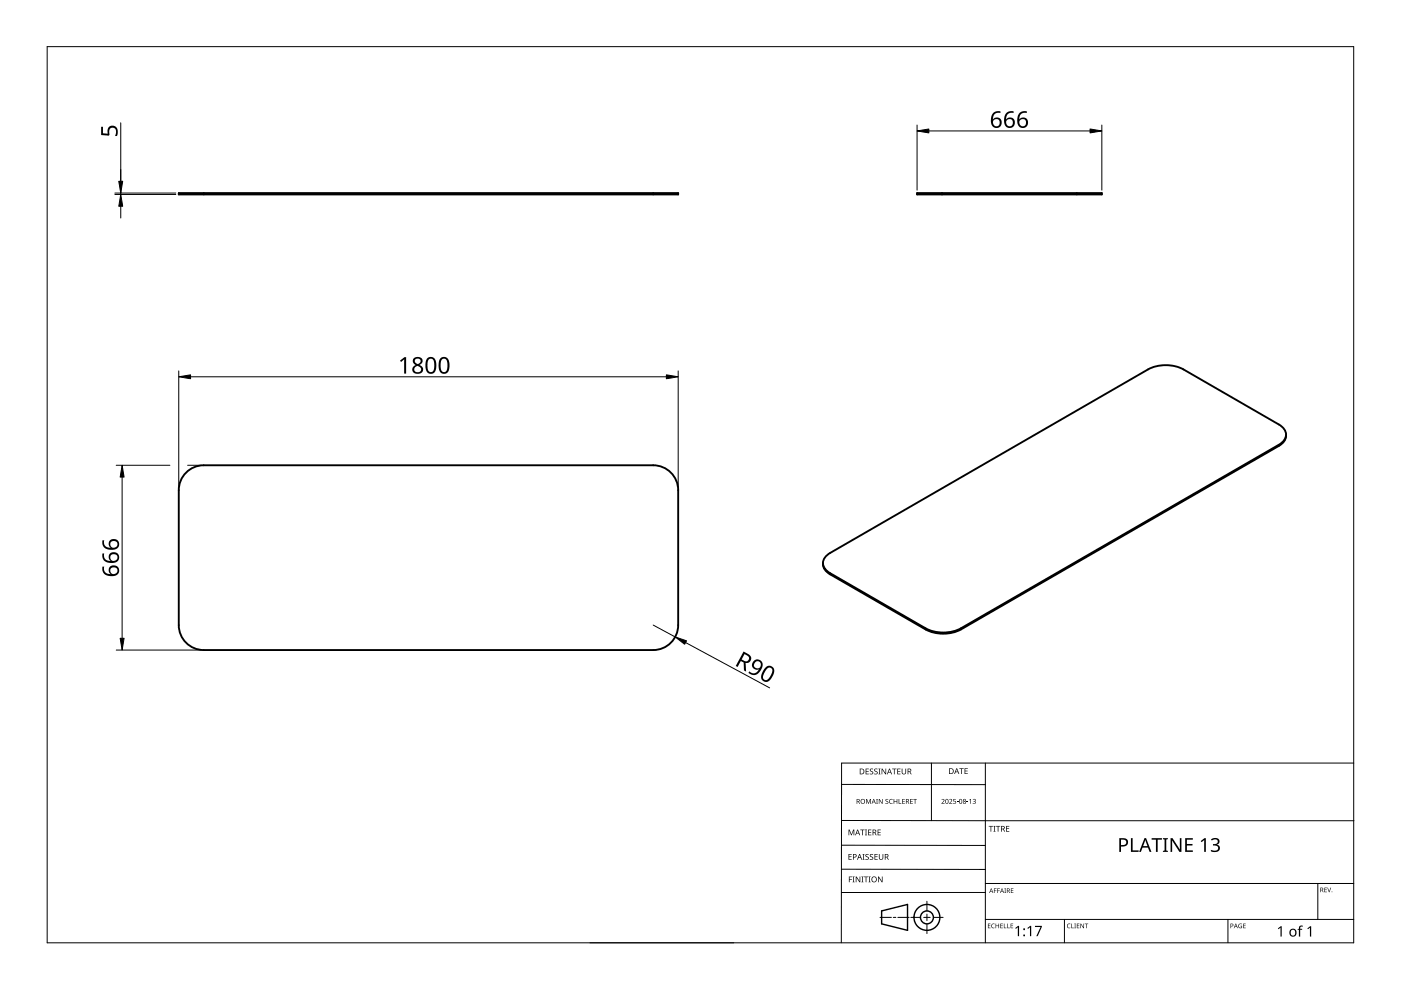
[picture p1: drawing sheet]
<svg xmlns="http://www.w3.org/2000/svg" width="297mm" height="210mm" viewBox="0 0 297 210" stroke-linecap="round" stroke-linejoin="round" font-family="sans-serif">
<path d="M43.2 40.9v.3M138.5 40.9v.3M199.7 40.9v.3M228.3 40.9v.3M271.1 94.3v.3M176 121.5v.3M196.2 133.2v.3M203.7 133.2v.3" fill="none" stroke="#000" stroke-width=".21"/>
<path d="M37.9 40.9h105.9v.3h-105.9zM194.4 40.9h39.2v.3h-39.2zM272.7 92.2v.2a2.65 2.65 0 0 1-1.6 2.2l-67.4 38.9a8.3 8.3 0 0 1-7.5 0l-20.2-11.7-.8-.6a2.19 2.19 0 0 1-.7-1.8M39.5 100.2a5.3 5.3 0 0 1 3.7-1.6h95.3a5.3 5.3 0 0 1 5.3 5.3v28.6a5.3 5.3 0 0 1-5.3 5.3h-95.3a5.3 5.3 0 0 1-5.3-5.3v-28.6a5.3 5.3 0 0 1 1.6-3.7zM175.2 117.9l.8-.7 67.4-38.9a8.3 8.3 0 0 1 7.5 0l20.2 11.7a2.28 2.28 0 0 1 1.6 2.2 2.28 2.28 0 0 1-1.6 2.1l-67.4 38.9a8.3 8.3 0 0 1-7.5 0l-20.2-11.7a2.2 2.2 0 0 1-.8-3.6z" fill="none" stroke="#000" stroke-width=".4"/>
<path d="M10 9.9h277v190h-277z" fill="none" stroke="#000" stroke-width=".21"/>
<g fill="none" stroke="#000" stroke-width=".21">
<path d="M178.4 179.2l30.5 .1M178.4 166.3l30.5 .1M178.5 174h108.6M197.5 161.8v12.2M208.9 161.8v38.1M287 161.8h-108.6v38.1M125.1 199.9h30.5M178.4 184.3h30.5M186.6 194.5h2.4M189.4 194.5h.5M190.4 194.5h2.4M193.1 194.5h2.1"/>
<path d="M195.8 194.5h1.4M196.5 191.1v2M196.5 193.8v1.4M196.5 195.9v2M197.9 194.5h2.1M208.9 189.2h-30.5M208.9 187.3h78.1M208.9 194.9h78.1M225.7 194.9v5M260.4 194.9v5M279.4 187.3v7.6"/>
</g>
<g fill="none" stroke="#000" stroke-width=".3">
<path d="M186.9 193.1l5.5-1.3v5.5l-5.5-1.4z"/>
<circle cx="196.5" cy="194.5" r="1.37"/>
<circle cx="196.5" cy="194.5" r="2.74"/>
</g>
<g fill="#000">
<path d="M179.9 175.9h.2l.4 1 .4-1h.2v1.2h-.1v-1.1l-.4 1.1h-.2l-.4-1.1 .1 1.1h-.2zM182.4 175.9h.9v.1h-.4v1.1h-.1v-1.1h-.4zM183.4 175.9h.4l-.1 .1v1l.1 .1h-.4l.1-.1v-1zM183.6 169.4h.2l.3 .8 .4-.8h.2v1h-.2v-.9l-.4 .9-.4-.9 .1 .9h-.2zM183.5 163h.7v.1h-.5v.4h.5v.1h-.5v.4h.5v.2h-.7zM184.1 175.9h.6v.1h-.5v.4h.5v.1h-.5v.5h.5v.1h-.6zM184.5 163.1l.4-.2 .2 .1v.1a.25 .25 0 0 0-.4-.1 .25 .25 0 0 0 0 .4 .4 .4 0 0 1 .5 .3 .4 .4 0 0 1-.3 .5 .4 .4 0 0 1-.5-.2h.1a.27 .27 0 0 0 .4 .1 .27 .27 0 0 0-.1-.4l-.3-.3zM185.4 163.1l.4-.2 .3 .1-.1 .1a.25 .25 0 0 0-.4-.1 .25 .25 0 0 0 0 .4 .4 .4 0 0 1 .5 .3 .4 .4 0 0 1-.3 .5 .4 .4 0 0 1-.5-.2h.1a.27 .27 0 0 0 .4 .1 .27 .27 0 0 0 0-.4l-.4-.3zM185.8 169.4h.3l-.1 .1v.8l.1 .1h-.3l.1-.1zM186.2 163h.5l-.2 .1v1l.2 .1h-.5l.2-.1v-1zM186.1 175.9h.6v.1h-.5v.4h.5v.1h-.5v.5h.5v.1h-.6zM186.3 169.4h.2l.5 .8v-.8h.1v1h-.1l-.6-.8v.8h-.1z"/>
<path d="M186.9 163h.2l.6 1v-1h.2v1.2h-.2l-.6-1v1h-.2zM187.8 169.5l.3-.1h.2v.2a.25 .25 0 0 0-.3-.1 .25 .25 0 0 0-.1 .3 .25 .25 0 0 0 .3 .1 .32 .32 0 0 1 0 .5 .32 .32 0 0 1-.5-.1 .25 .25 0 0 0 .4 .1 .25 .25 0 0 0 0-.4l-.3-.2zM188.6 169.5l.4-.1h.3l-.1 .2a.41 .41 0 0 0-.6 .3 .41 .41 0 0 0 .6 .4 .48 .48 0 0 1-.6-.1 .48 .48 0 0 1 0-.7zM189.1 163h1v.1h-.4v1.1h-.2v-1.1h-.4zM189.5 169.4h.1v.4h.5v-.4h.1v1h-.1v-.5h-.5v.5h-.1zM190.5 169.4h.2v.9h.4v.1h-.6zM190.2 163h.7v.1h-.5v.4h.5v.1h-.5v.4h.5v.2h-.7zM191.3 169.4h.5v.1h-.4v.3h.4v.1h-.4v.4h.4v.1h-.5zM191.2 163h.1v.8a.32 .32 0 0 0 .3 .3 .32 .32 0 0 0 .4-.4v-.7h.1v.7a.47 .47 0 0 1-.5 .5 .47 .47 0 0 1-.4-.5zM193 169.4h.5v.1h-.4v.3h.4v.1h-.4v.4h.4v.1h-.5zM193.6 169.4h.8v.1h-.3v.9h-.2v-.9h-.3zM199.6 169.5a.37 .37 0 0 1 .6 0 .37 .37 0 0 1-.2 .6l-.2 .2h.5v.1h-.7l.3-.4a.27 .27 0 0 0 .2-.3 .27 .27 0 0 0-.4-.1z"/>
<path d="M201.2 169.5a.37 .37 0 0 1 .6 0 .37 .37 0 0 1-.2 .6l-.2 .2h.5v.1h-.7l.3-.4a.27 .27 0 0 0 .3-.3 .27 .27 0 0 0-.5-.1zM202.1 169.4h.5v.1h-.4v.3a.34 .34 0 0 1 .5 .2 .34 .34 0 0 1-.2 .4 .34 .34 0 0 1-.4-.1 .29 .29 0 0 0 .4 0 .29 .29 0 0 0 0-.4 .29 .29 0 0 0-.4 0zM202.9 170l.3 .1zM203.4 162.9h.9v.1h-.4v1.1h-.1v-1.1h-.4zM205 170l.3 .1zM204.5 162.9h.7v.1h-.5v.4h.4v.1h-.4v.5h.5v.1h-.7zM205.5 169.6l.4-.2v1h-.2v-.9zM206.2 169.5a.32 .32 0 0 1 .5-.1 .32 .32 0 0 1 0 .5 .33 .33 0 0 1 .1 .5 .33 .33 0 0 1-.6-.1 .26 .26 0 0 0 .4 .1 .26 .26 0 0 0 .1-.4l-.3-.2a.23 .23 0 0 0 .3 0 .23 .23 0 0 0-.1-.4 .23 .23 0 0 0-.3 .2zM209.6 175.1h.9v.2h-.3v1h-.2v-1h-.4zM210.6 175.1h.5l-.2 .1v1l.2 .1h-.5l.2-.1v-1zM211.2 175.1h.9v.2h-.4v1h-.2v-1h-.3zM213.3 175.1h.7v.2h-.5v.3h.5v.2h-.5v.4h.5v.1h-.7z"/>
<path d="M256.7 178a1.01 1.01 0 0 1 1.1-.4 1.01 1.01 0 0 1 .8 .9l-.3 .4-.3 .2a.82 .82 0 0 1 .7 1 .82 .82 0 0 1-1.2 .6l-.8-.2v-.3a.92 .92 0 0 0 1.6-.4 .75 .75 0 0 0-1.1-.5v-.3a.63 .63 0 0 0 .8-.1 .63 .63 0 0 0 .1-.8l-.6-.1-.6 .2zM180 185.8h.7v.2h-.6v.4h.5v.1h-.5v.6h-.1zM179.9 181.1h.7v.1h-.5v.4h.4v.1h-.4v.5h.5v.1h-.7zM180.8 185.8h.4l-.1 .2v.9l.1 .2h-.4l.1-.2v-.9zM181.4 185.8h.2l.7 1.1v-1.1h.1v1.3h-.2l-.6-1v1h-.2zM182.6 185.8h.5l-.2 .2v.9l.2 .2h-.5l.2-.2v-.9zM182.9 181.1h.4l-.1 .1v1l.1 .1h-.4l.1-.1v-1zM183.2 185.8h.9v.2h-.4v1.1h-.2v-1.1h-.3zM183.5 181.2l.5-.1h.2v.2a.25 .25 0 0 0-.4-.1 .25 .25 0 0 0 0 .4 .4 .4 0 0 1 .4 .3 .4 .4 0 0 1-.2 .4 .4 .4 0 0 1-.5-.2 .27 .27 0 0 0 .5 .1 .27 .27 0 0 0-.1-.4l-.4-.3zM184.2 185.8h.4l-.1 .2v.9l.1 .2h-.4l.1-.2v-.9zM184.5 181.2l.4-.1h.2v.2a.25 .25 0 0 0-.4-.1 .25 .25 0 0 0 0 .4 .4 .4 0 0 1 .5 .3 .4 .4 0 0 1-.3 .4 .4 .4 0 0 1-.5-.2h.1a.27 .27 0 0 0 .4 .1 .27 .27 0 0 0-.1-.4l-.3-.3zM185.4 181.1h.7v.1h-.5v.4h.5v.1h-.5v.5h.5v.1h-.7z"/>
<path d="M186.2 185.8h.1l.7 1.1v-1.1h.1v1.3h-.2l-.6-1v1h-.1zM186.3 181.1h.2v.8a.32 .32 0 0 0 .3 .3 .32 .32 0 0 0 .3-.3v-.8h.2v.8a.47 .47 0 0 1-.5 .4 .47 .47 0 0 1-.5-.4zM209.5 195.8h.5l-.4 .1v.3h.4l-.4 .1v.4l.4 .1h-.5zM210.3 196l.3-.2 .3 .1v.1a.39 .39 0 0 0-.6 .3 .39 .39 0 0 0 .6 .4 .46 .46 0 0 1-.7-.1 .46 .46 0 0 1 .1-.6zM210.7 188.4h.6l-.4 .1v.3h.4l-.4 .1v.4h-.2zM211.4 188.4h.6l-.4 .1v.3h.4l-.4 .1v.4h-.2zM211.1 195.8h.1v.4h.5v-.4h.1v1h-.1v-.5h-.5v.5h-.1zM212.1 195.8h.5l-.4 .1v.3h.4l-.4 .1v.4l.4 .1h-.5zM212.8 195.8h.2v.9l.4 .1h-.6zM212.9 188.4h.4l-.1 .1 .1 .8h-.4l.2-.1zM213.6 195.8h.1v.9l.4 .1h-.5zM214.3 195.8h.5l-.4 .1v.3h.4l-.4 .1v.4l.4 .1h-.5z"/>
<path d="M214.3 188.4h.6l-.5 .1v.3h.4l-.4 .1v.3l.5 .1h-.6zM215.2 196.8l.6-.5h.3v2.2h-.3v-1.9l-.4 .3zM217.8 196.8l.6-.5h.2v2.2h-.2v-1.9l-.4 .3zM219.4 196.3h1.5l-.9 2.2h-.3l.9-2h-1.2zM226.3 196l.4-.2 .3 .1-.1 .1a.39 .39 0 0 0-.6 .3 .39 .39 0 0 0 .6 .4 .46 .46 0 0 1-.6-.1 .46 .46 0 0 1 0-.6zM227.1 195.8h.2v.9l.4 .1h-.6zM227.8 195.8h.3l-.1 .1 .1 .9h-.3l.1-.1zM228.3 195.8h.5l-.4 .1v.3h.4l-.4 .1v.4l.4 .1h-.5zM229.1 195.8h.1l.5 .8v-.8h.1v1h-.1l-.5-.8v.8h-.1zM230 195.8h.7l-.3 .1v.9h-.1v-.9zM239.8 177.7h.3v2.6h1.3v.3h-1.6zM244.2 177.7h2.2v.3h-1v2.6h-.3v-2.6h-.9z"/>
<path d="M246.6 177.7h1v.2l-.3 .1v2.3l.3 .1v.2h-1v-.2l.3-.1v-2.3l-.3-.1zM248.2 177.7h.4l1.6 2.4-.1-2.4h.4v2.9h-.4l-1.6-2.4v2.4h-.3zM251.3 177.7h1.6v.3h-1.3v.9h1.2v.4h-1.2v1h1.3v.3h-1.6zM254.6 178.3l.8-.6h.3v2.9h-.4v-2.5l-.5 .5zM262.7 196l.6-.1-.1 .1a.4 .4 0 0 0-.5 .3 .4 .4 0 0 0 .5 .4v-.3l-.2-.1h.3v.5a.53 .53 0 0 1-.7-.1 .53 .53 0 0 1 .1-.7zM263.6 195.8h.5l-.4 .1v.3h.4l-.4 .1v.4l.4 .1h-.5zM270.9 196.8l.6-.4h.2v2.2h-.2v-1.9l-.4 .3zM275.5 196.4l.7-.1v.2h-.4l-.1 .2v.2h.4v.2h-.4v1.5h-.3v-1.5h-.3l.3-.2zM277.2 196.8l.6-.4h.2v2.2h-.3v-1.9l-.4 .3zM280.8 188.2h.5l-.4 .1v.3h.4l-.4 .1v.4l.4 .1h-.5zM281.4 188.2h.1l.3 .8 .3-.8h.1l-.3 1h-.1z"/>
<path d="M181.6 169.4h.3a.29 .29 0 0 1 .4 .2 .29 .29 0 0 1-.2 .4l.3 .4h-.2l-.2-.4h-.2v.4h-.2zM181.8 169.5v.4h.1a.2 .2 0 0 0 .2-.2 .2 .2 0 0 0-.2-.2z"/>
<path d="M181.8 175.9h.1l.5 1.2h-.2l-.1-.4h-.5l-.2 .4h-.1zM181.8 176l-.2 .6h.4z"/>
<path d="M182.3 163h.4a.61 .61 0 0 1 .6 .6 .61 .61 0 0 1-.7 .6h-.3zM182.4 163.1v.9h.2a.48 .48 0 0 0 .5-.4 .48 .48 0 0 0-.5-.5z"/>
<path d="M182.4 169.9a.51 .51 0 0 1 1 0 .51 .51 0 0 1-1 0zM182.6 169.9a.4 .4 0 0 0 .8 0 .4 .4 0 0 0-.8 0z"/>
<path d="M185 175.9h.3a.35 .35 0 0 1 .5 .2 .35 .35 0 0 1-.3 .5l.4 .5h-.2l-.3-.5h-.2v.5h-.2zM185.2 176v.5h.1a.23 .23 0 0 0 .3-.3 .23 .23 0 0 0-.3-.2z"/>
<path d="M185.2 169.4l.5 1-.3-.3h-.4l-.2 .3zM185.2 169.5l-.1 .5h.3z"/>
<path d="M188.5 163h.2l.4 1.2h-.1l-.2-.4h-.5l-.1 .4h-.2zM188.6 163.1l-.2 .6h.4z"/>
<path d="M192.1 169.4h.3a.29 .29 0 0 1 .3 .2 .29 .29 0 0 1-.2 .4l.3 .4h-.1l-.3-.4h-.2v.4h-.1zM192.2 169.5v.4h.2a.2 .2 0 0 0 .2-.2 .2 .2 0 0 0-.3-.2z"/>
<path d="M192.4 163h.4a.35 .35 0 0 1 .4 .2 .35 .35 0 0 1-.2 .4l.3 .6h-.2l-.3-.5h-.2v.5h-.2zM192.6 163.1v.4h.2a.23 .23 0 0 0 .3-.2 .23 .23 0 0 0-.3-.2z"/>
<path d="M200.5 169.5l.4-.1 .2 .2v.5l-.2 .3h-.3l-.1-.2zM200.6 169.6v.1a.37 .37 0 0 0-.1 .4 .37 .37 0 0 0 .4 .2 .4 .4 0 0 0 .1-.5 .4 .4 0 0 0-.4-.2z"/>
<path d="M201.2 162.9h.4a.61 .61 0 0 1 .6 .6 .61 .61 0 0 1-.6 .6h-.4zM201.4 163v1h.1a.48 .48 0 0 0 .5-.5 .48 .48 0 0 0-.4-.5z"/>
<path d="M202.8 162.9h.1l.5 1.2h-.2l-.1-.4h-.5l-.1 .4h-.2zM202.8 163l-.1 .6h.3z"/>
<path d="M203.5 169.5l.3-.1 .2 .2v.5l-.2 .3h-.3l-.1-.2zM203.5 169.6v.1a.37 .37 0 0 0-.1 .4 .37 .37 0 0 0 .4 .2 .4 .4 0 0 0 .2-.5 .4 .4 0 0 0-.5-.2z"/>
<path d="M204.2 169.5a.29 .29 0 0 1 .5-.1 .29 .29 0 0 1-.1 .5 .29 .29 0 0 1 .1 .4 .29 .29 0 0 1-.4 0 .29 .29 0 0 1 .1-.4zM204.3 170.2a.2 .2 0 0 0 .4 0 .2 .2 0 0 0-.4 0zM204.3 169.7a.2 .2 0 0 0 .4 0 .2 .2 0 0 0-.4 0z"/>
<path d="M212.3 175.1h.3a.35 .35 0 0 1 .4 .3 .35 .35 0 0 1-.2 .4l.3 .5h-.2l-.3-.5h-.2v.5h-.1zM212.4 175.2v.5h.2a.23 .23 0 0 0 .3-.2 .23 .23 0 0 0-.3-.3z"/>
<path d="M237.3 177.7h.8a.92 .92 0 0 1 1.1 .9 .92 .92 0 0 1-1.2 .9h-.3v1.1h-.4zM237.7 178v1.2a.73 .73 0 0 0 .8-.1 .73 .73 0 0 0 .2-.8l-.3-.2z"/>
<path d="M180.8 181.1h.4a.41 .41 0 0 1 .4 .5 .41 .41 0 0 1-.6 .2v.5h-.2zM181 181.2v.5a.29 .29 0 0 0 .5-.3 .29 .29 0 0 0-.5-.2z"/>
<path d="M182.2 181.1h.1l.5 1.2h-.2l-.1-.4h-.5l-.1 .4h-.2zM182.3 181.2l-.2 .6h.3z"/>
<path d="M184.7 186.5a.61 .61 0 0 1 1.2 0 .61 .61 0 0 1-1.2 0zM184.9 186.5a.45 .45 0 0 0 .9 0 .45 .45 0 0 0-.9 0z"/>
<path d="M187.6 181.1h.3a.35 .35 0 0 1 .5 .2 .35 .35 0 0 1-.3 .4l.4 .6h-.2l-.3-.5h-.3v.5h-.1zM187.7 181.2v.5h.2a.23 .23 0 0 0 .3-.3 .23 .23 0 0 0-.3-.2z"/>
<path d="M210.1 188.4l.5 .9-.2-.3h-.4l-.3 .3zM210.2 188.5l-.2 .4h.3z"/>
<path d="M212.4 188.4l.5 .9-.3-.3h-.3l-.3 .3zM212.4 188.5l-.1 .4h.3z"/>
<path d="M213.5 188.4h.2a.28 .28 0 0 1 .4 .2 .28 .28 0 0 1-.2 .3l.3 .4-.4-.4h-.2v.4h-.1zM213.6 188.5v.3h.1a.19 .19 0 0 0 .3-.2 .19 .19 0 0 0-.3-.1z"/>
<path d="M242.7 177.7h.3l1.1 2.9h-.4l-.3-.9h-1.2l-.3 .9h-.4zM242.8 178.1l-.4 1.3h.9z"/>
<path d="M260.9 195.8h.2a.32 .32 0 0 1 .4 .4 .32 .32 0 0 1-.5 .2v.4h-.1zM261 195.9v.4a.24 .24 0 0 0 .4-.2 .24 .24 0 0 0-.4-.2z"/>
<path d="M262 195.8l.4 1-.2-.3h-.4l-.2 .3zM262 196l-.1 .4h.3z"/>
<path d="M273.6 197.1a.82 .82 0 0 1 1.2 .1 .82 .82 0 0 1-.2 1.2 .82 .82 0 0 1-1.2-.4zM273.8 197.2a.6 .6 0 0 0-.1 .8 .6 .6 0 0 0 .8 .2l.1-.3a.53 .53 0 0 0-.1-.6 .53 .53 0 0 0-.7-.1z"/>
<path d="M279.9 188.2h.3a.28 .28 0 0 1 .3 .2 .28 .28 0 0 1-.1 .3l.2 .5-.3-.4h-.2v.4h-.2zM280.1 188.3v.4h.1a.19 .19 0 0 0 .2-.2 .19 .19 0 0 0-.2-.2z"/>
<circle cx="217.1" cy="198.3" r=".2"/>
<circle cx="217.2" cy="197" r=".2"/>
<circle cx="282.4" cy="189.1" r=".09"/>
</g>
<g fill="none" stroke="#000" stroke-width=".21">
<path d="M25.6 26v15.2M194.4 26.5v13.8M196.9 27.8h34.2M233.6 26.5v13.8M24.4 41.2h12.9M24.4 40.9h12.9M25.6 43.7v2.5M37.9 78.6v24.7M40.4 79.9h100.9M143.8 78.6v24.7M24.6 98.6h11.4M39.8 98.6h2.8"/>
<path d="M25.9 101.1v34.2M24.6 137.8h18M138.5 132.5l4.7 2.5M145.4 136.2l17.8 9.6"/>
</g>
<path d="M25.2 38.4h.8l-.4 2.5zM194.4 27.8l2.5-.5v.9zM231.1 27.3l2.5 .5-2.5 .4zM25.6 41.2l.4 2.5h-.8zM141.3 79.5l2.5 .4-2.5 .4zM37.9 79.9l2.5-.4v.8zM25.9 98.6l.4 2.5h-.8zM25.5 135.3h.8l-.4 2.5zM143.2 135l2.4 .9-.4 .7z" fill="#000" stroke="#000" stroke-width=".21"/>
<g fill="#000">
<path d="M21.4 26.9h.4v1.4h1a1.17 1.17 0 0 1 1-1.7 1.17 1.17 0 0 1 1.2 1.6l-.2 .6h-.4a1.03 1.03 0 0 0 .3-1 1.03 1.03 0 0 0-.8-.7 .93 .93 0 0 0-.7 1.4l-.1 .3-1.7-.2zM84.8 76.5l1-.8h.3v3.5h-.4v-3l-.7 .6z"/>
<path d="M210.6 23.9l.5-.3h.6h.4v.4a1.18 1.18 0 0 0-1.6 1.3 1.08 1.08 0 0 1 1.7-.1 1.08 1.08 0 0 1-.1 1.6 1.22 1.22 0 0 1-1.5 .2 1.22 1.22 0 0 1-.5-1.4l.1-.9zM210.5 26a.76 .76 0 0 0 1.5 0 .76 .76 0 0 0-1.5 0z"/>
<path d="M213.4 23.9l.5-.3h.6h.4v.4a1.18 1.18 0 0 0-1.6 1.3 1.08 1.08 0 0 1 1.6-.1 1.08 1.08 0 0 1 0 1.6 1.22 1.22 0 0 1-1.5 .2 1.22 1.22 0 0 1-.5-1.4l.1-.9zM213.3 26a.76 .76 0 0 0 1.5 0 .76 .76 0 0 0-1.5 0z"/>
<path d="M216.2 23.9l.5-.3h.6h.4v.4a1.18 1.18 0 0 0-1.6 1.3 1.08 1.08 0 0 1 1.6-.1 1.08 1.08 0 0 1 0 1.6 1.22 1.22 0 0 1-1.5 .2 1.22 1.22 0 0 1-.5-1.4l.1-.9zM216.1 26a.76 .76 0 0 0 1.5 0 .76 .76 0 0 0-1.5 0z"/>
<path d="M87.7 76a1.03 1.03 0 0 1 1.3-.3 1.03 1.03 0 0 1 .5 1.2l-.6 .5a1 1 0 0 1 .8 1.3 1 1 0 0 1-1.4 .5 .94 .94 0 0 1-.9-.8 .94 .94 0 0 1 .7-1l-.1-.1a.88 .88 0 0 1-.3-1.3zM87.8 78.3a.7 .7 0 0 0 1.4 0 .7 .7 0 0 0-1.4 0zM88 76.6a.58 .58 0 0 0 1.1 0 .58 .58 0 0 0-1.1 0z"/>
<path d="M90.6 75.9a1.16 1.16 0 0 1 1.4-.1 1.16 1.16 0 0 1 .5 1.3 1.69 1.69 0 0 1-1 2.2 1.27 1.27 0 0 1-1.3-1.6l.1-1zM90.9 76.2a2.16 2.16 0 0 0 .3 2.7 .82 .82 0 0 0 .9-1.1 1.35 1.35 0 0 0-.7-1.8z"/>
<path d="M93.4 75.9a1.16 1.16 0 0 1 1.3-.1 1.16 1.16 0 0 1 .6 1.3 1.69 1.69 0 0 1-1 2.2 1.27 1.27 0 0 1-1.3-1.6l.1-1.2zM93.7 76.2a2.16 2.16 0 0 0 .3 2.7 .82 .82 0 0 0 .9-1.1 1.35 1.35 0 0 0-.8-1.8z"/>
<path d="M21.7 117.3h.4a1.18 1.18 0 0 0 1.4 1.6 1.08 1.08 0 0 1-.2-1.6 1.08 1.08 0 0 1 1.7 .1 1.22 1.22 0 0 1 .1 1.4 1.22 1.22 0 0 1-1.4 .6 1.63 1.63 0 0 1-2-2.1zM23.4 118.2a.76 .76 0 0 0 1.5 0 .76 .76 0 0 0-1.5 0z"/>
<path d="M21.7 114.6h.4a1.18 1.18 0 0 0 1.4 1.5 1.08 1.08 0 0 1-.2-1.6 1.08 1.08 0 0 1 1.7 .1 1.22 1.22 0 0 1 .1 1.4 1.22 1.22 0 0 1-1.4 .6 1.63 1.63 0 0 1-2-2zM23.4 115.4a.76 .76 0 0 0 1.5 0 .76 .76 0 0 0-1.5 0z"/>
<path d="M21.7 120.1h.4a1.18 1.18 0 0 0 1.4 1.6 1.08 1.08 0 0 1-.2-1.6 1.08 1.08 0 0 1 1.7 .1 1.22 1.22 0 0 1 .1 1.4 1.22 1.22 0 0 1-1.4 .6 1.63 1.63 0 0 1-2-2.1zM23.4 121a.76 .76 0 0 0 1.5 0 .76 .76 0 0 0-1.5 0z"/>
<path d="M157.6 138.1l.9 .5a1 1 0 0 1 .8 1.2 1 1 0 0 1-1.2 .8l.1 1.8-.5-.3v-1.6l-.6-.4-.7 1.3-.4-.2zM157.9 138.7l-.7 1.1 .5 .3a.67 .67 0 0 0 1-.2 .67 .67 0 0 0-.4-1z"/>
<path d="M159.9 140.1a1.19 1.19 0 0 1 1.6 .2 1.19 1.19 0 0 1-.1 1.6 1.64 1.64 0 0 1-2.7 .8l.2-.4a1.16 1.16 0 0 0 1.1 .4 1.16 1.16 0 0 0 .9-.8 1.05 1.05 0 0 1-1.4-.4 1.05 1.05 0 0 1 .4-1.4zM159.9 141a.76 .76 0 0 0 1.5 0 .76 .76 0 0 0-1.5 0z"/>
<path d="M162.3 141.5a1.13 1.13 0 0 1 1.6 0 1.13 1.13 0 0 1 .1 1.5 1.69 1.69 0 0 1-2 1.5 1.27 1.27 0 0 1-.3-2zM162.6 141.8l-.7 1.3a.69 .69 0 0 0 .2 1 .69 .69 0 0 0 1-.3 1.91 1.91 0 0 0 .5-2.1l-.5-.2z"/>
</g>
</svg>
